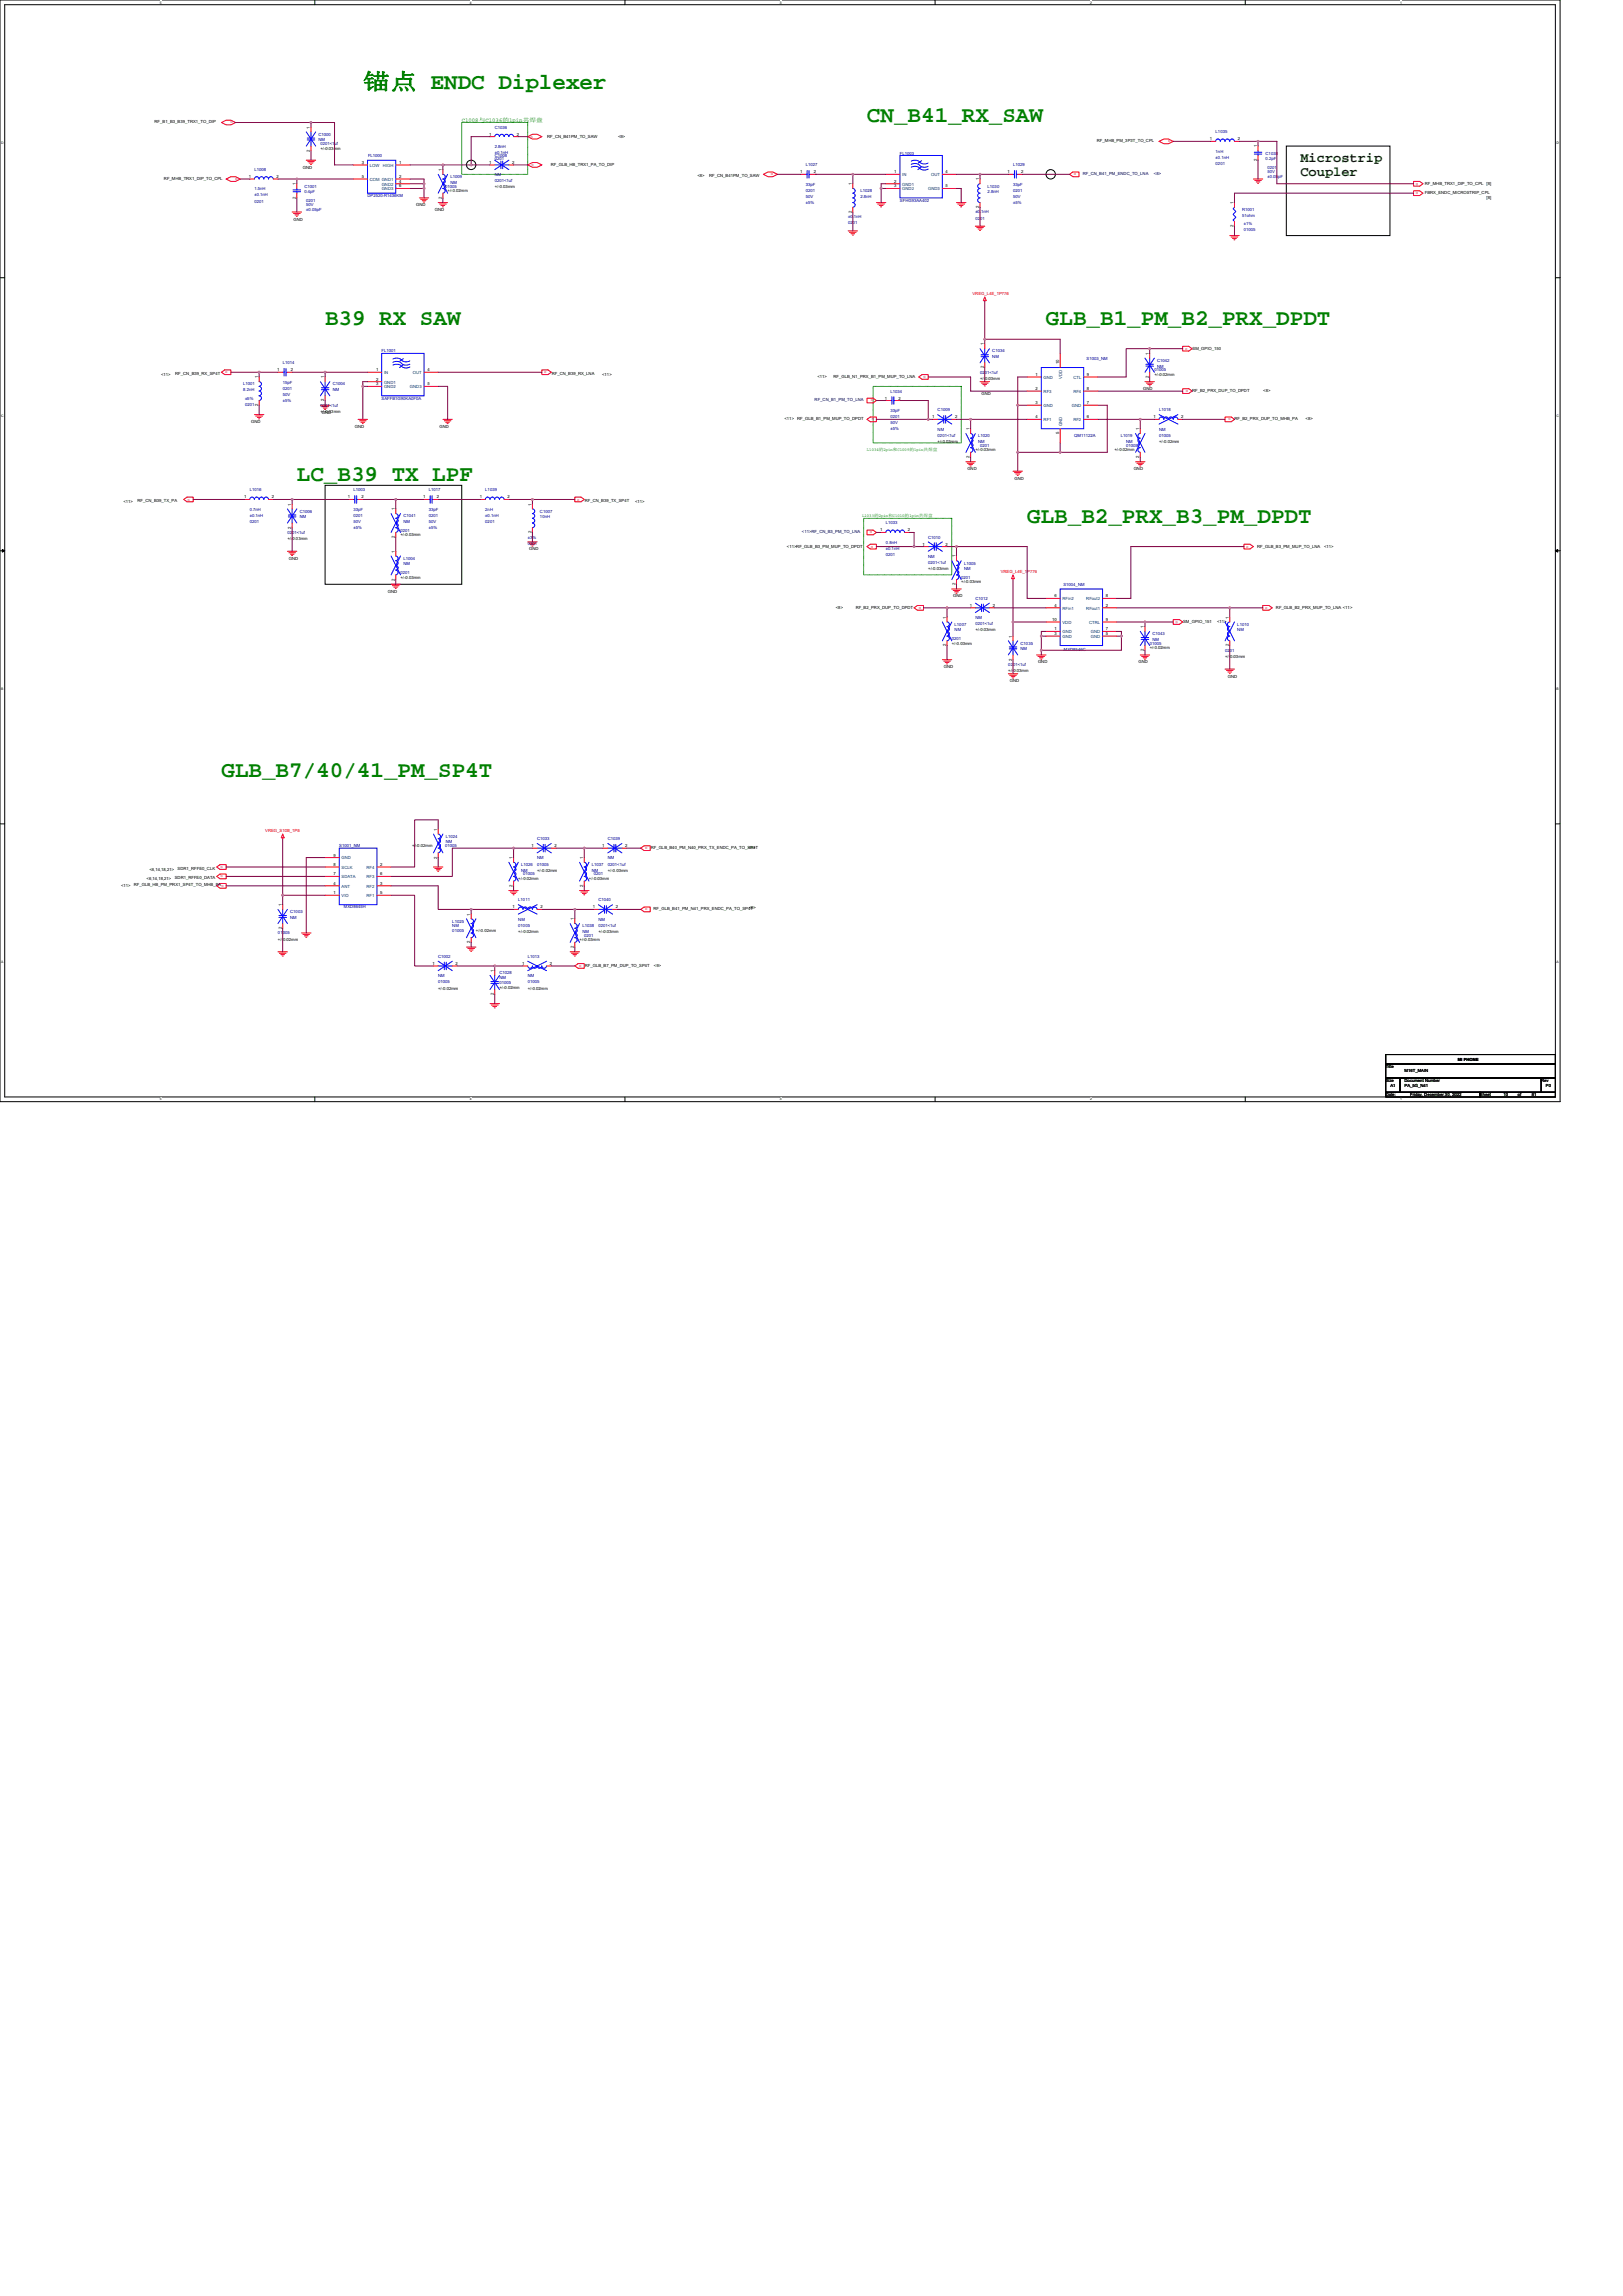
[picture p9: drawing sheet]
<svg xmlns="http://www.w3.org/2000/svg" width="210mm" height="297mm" viewBox="0 0 210 297" stroke-linecap="round" stroke-linejoin="round" font-family="sans-serif">
<defs><g id="words">
<g font-size="2.9" fill="#008000">
<text x="46.9" y="11.6">锚点 ENDC Diplexer</text>
<text x="112.2" y="15.8">CN_B41_RX_SAW</text>
<text x="42.1" y="42.1">B39 RX SAW</text>
<text x="135.3" y="42.1">GLB_B1_PM_B2_PRX_DPDT</text>
<text x="38.4" y="62.2">LC_B39 TX LPF</text>
<text x="132.9" y="67.7">GLB_B2_PRX_B3_PM_DPDT</text>
<text x="28.7" y="100.6">GLB_B7/40/41_PM_SP4T</text>
</g>
<g font-size="1.8" fill="#004000">
<text x="168.2" y="21">Microstrip</text>
<text x="168.2" y="22.7">Coupler</text>
</g>
<text font-size=".7" fill="#008000" x="59.7" y="15.8">C1008与C1036的1pin共焊盘</text>
<g font-size=".5">
<text x="20" y="16">RF_B1_B3_B39_TRX1_TO_DIP</text>
<text x="40.1" y="16.6" transform="rotate(-90 40.1 16.6)">1</text>
<text x="63.3" y="17.6">1</text>
<text x="66.9" y="17.6">2</text>
<text x="70.8" y="17.9">RF_CN_B41PM_TO_SAW</text>
<text x="80" y="17.9">&lt;9&gt;</text>
<text x="21.2" y="23.3">RF_MHB_TRX1_DIP_TO_CPL</text>
<text x="32.2" y="23">1</text>
<text x="35.8" y="23">2</text>
<text x="38.3" y="24" transform="rotate(-90 38.3 24)">1</text>
<text x="39.2" y="21.8">GND</text>
<text x="40.1" y="19.6" transform="rotate(-90 40.1 19.6)">2</text>
<text x="41.5" y="19.4">+/-0.03mm</text>
<text x="46.8" y="23">5</text>
<text x="46.8" y="21.2">3</text>
<text x="51.6" y="21.2">1</text>
<text x="51.6" y="23">2</text>
<text x="51.6" y="23.6">4</text>
<text x="57.2" y="22.1" transform="rotate(-90 57.2 22.1)">1</text>
<text x="63.3" y="21.2">1</text>
<text x="66.3" y="21.2">2</text>
<text x="71.3" y="21.5">RF_GLB_HB_TRX1_PA_TO_DIP</text>
<text x="90.2" y="22.9">&lt;8&gt;</text>
<text x="91.7" y="22.9">RF_CN_B41PM_TO_SAW</text>
<text x="103.5" y="22.4">1</text>
<text x="105.3" y="22.4">2</text>
<text x="110.2" y="24" transform="rotate(-90 110.2 24)">1</text>
<text x="115.7" y="22.4">1</text>
<text x="115.7" y="23.6">2</text>
<text x="122.3" y="22.4">4</text>
<text x="126.7" y="23.3" transform="rotate(-90 126.7 23.3)">1</text>
<text x="130.3" y="22.4">1</text>
<text x="132.1" y="22.4">2</text>
<text x="141.9" y="18.4">RF_MHB_PM_3P3T_TO_CPL</text>
<text x="156.5" y="18.2">1</text>
<text x="160.1" y="18.2">2</text>
<text x="162.6" y="20.8" transform="rotate(-90 162.6 20.8)">2</text>
<text x="162.6" y="19.1" transform="rotate(-90 162.6 19.1)">1</text>
<text x="184.3" y="23.9">RF_MHB_TRX1_DIP_TO_CPL</text>
<text x="192.3" y="23.9">[8]</text>
<text x="38" y="28.5">GND</text>
<text x="38.3" y="25.7" transform="rotate(-90 38.3 25.7)">2</text>
<text x="51.6" y="24.3">6</text>
<text x="53.8" y="26.7">GND</text>
<text x="56.3" y="27.3">GND</text>
<text x="57.2" y="25.7" transform="rotate(-90 57.2 25.7)">2</text>
<text x="57.9" y="24.9">+/-0.02mm</text>
<text x="64" y="24.4">+/-0.03mm</text>
<text x="110.2" y="27.6" transform="rotate(-90 110.2 27.6)">2</text>
<text x="115.7" y="24.3">3</text>
<text x="122.3" y="24.3">5</text>
<text x="126.7" y="26.9" transform="rotate(-90 126.7 26.9)">2</text>
<text x="159.6" y="29.4" transform="rotate(-90 159.6 29.4)">2</text>
<text x="159.6" y="26.4" transform="rotate(-90 159.6 26.4)">1</text>
<text x="184.3" y="25.1">FBRX_ENDC_MICROSTRIP_CPL</text>
<text x="192.3" y="25.7">[8]</text>
<text x="127.3" y="47.7" transform="rotate(-90 127.3 47.7)">2</text>
<text x="127.3" y="44.7" transform="rotate(-90 127.3 44.7)">1</text>
<text x="137" y="47.1" transform="rotate(-90 137 47.1)">10</text>
<text x="148.6" y="45.9" transform="rotate(-90 148.6 45.9)">1</text>
<text x="154.3" y="45.3">SM_GPIO_150</text>
<text x="20.8" y="48.6">&lt;11&gt;</text>
<text x="22.7" y="48.5">RF_CN_B39_RX_SP4T</text>
<text x="33.4" y="52.5" transform="rotate(-90 33.4 52.5)">2</text>
<text x="33.4" y="49" transform="rotate(-90 33.4 49)">1</text>
<text x="35.8" y="48">1</text>
<text x="37.6" y="48">2</text>
<text x="41.5" y="53.4">+/-0.03mm</text>
<text x="41.6" y="53.5">GND</text>
<text x="41.9" y="51.9" transform="rotate(-90 41.9 51.9)">2</text>
<text x="41.9" y="49" transform="rotate(-90 41.9 49)">1</text>
<text x="48.6" y="48">1</text>
<text x="48.6" y="49.9">3</text>
<text x="48.6" y="49.3">2</text>
<text x="55.3" y="48">4</text>
<text x="55.3" y="49.9">5</text>
<text x="71.4" y="48.5">RF_CN_B39_RX_LNA</text>
<text x="77.9" y="48.6">&lt;11&gt;</text>
<text x="105.8" y="48.9">&lt;11&gt;</text>
<text x="107.8" y="48.9">RF_GLB_N1_PRX_B1_PM_MUP_TO_LNA</text>
<text x="114.5" y="51.7">1</text>
<text x="116.2" y="51.7">2</text>
<text x="126.8" y="49.1">+/-0.03mm</text>
<text x="127" y="51.1">GND</text>
<text x="134" y="48.6">1</text>
<text x="134" y="50.5">2</text>
<text x="134" y="52.3">3</text>
<text x="140.6" y="52.3">7</text>
<text x="140.6" y="50.5">8</text>
<text x="140.6" y="48.6">9</text>
<text x="147.9" y="50.5">GND</text>
<text x="148.6" y="48.9" transform="rotate(-90 148.6 48.9)">2</text>
<text x="149.4" y="48.6">+/-0.02mm</text>
<text x="154.2" y="50.7">RF_B2_PRX_DUP_TO_DPDT</text>
<text x="163.4" y="50.7">&lt;8&gt;</text>
<text x="32.5" y="54.7">GND</text>
<text x="45.9" y="55.4">GND</text>
<text x="56.9" y="55.4">GND</text>
<text x="101.5" y="54.4">&lt;11&gt;</text>
<text x="103.1" y="54.4">RF_GLB_B1_PM_MUP_TO_DPDT</text>
<text x="120.6" y="54.1">1</text>
<text x="121.3" y="57.3">+/-0.03mm</text>
<text x="123.6" y="54.1">2</text>
<text x="125.5" y="59.3" transform="rotate(-90 125.5 59.3)">2</text>
<text x="125.5" y="55.7" transform="rotate(-90 125.5 55.7)">1</text>
<text x="126.2" y="58.4">+/-0.03mm</text>
<text x="134" y="54.1">4</text>
<text x="137" y="56.2" transform="rotate(-90 137 56.2)">5</text>
<text x="140.6" y="54.1">6</text>
<text x="144.2" y="58.4">+/-0.02mm</text>
<text x="147.4" y="59.3" transform="rotate(-90 147.4 59.3)">2</text>
<text x="147.4" y="55.7" transform="rotate(-90 147.4 55.7)">1</text>
<text x="149.2" y="54.1">1</text>
<text x="150" y="57.3">+/-0.02mm</text>
<text x="152.8" y="54.1">2</text>
<text x="159.7" y="54.4">RF_B2_PRX_DUP_TO_MHB_PA</text>
<text x="168.9" y="54.4">&lt;8&gt;</text>
<text x="16" y="65.1">&lt;11&gt;</text>
<text x="17.8" y="65">RF_CN_B39_TX_PA</text>
<text x="31.6" y="64.5">1</text>
<text x="35.2" y="64.5">2</text>
<text x="37.7" y="65.4" transform="rotate(-90 37.7 65.4)">1</text>
<text x="45" y="64.5">1</text>
<text x="46.8" y="64.5">2</text>
<text x="54.7" y="64.5">1</text>
<text x="56.5" y="64.5">2</text>
<text x="62.1" y="64.5">1</text>
<text x="65.7" y="64.5">2</text>
<text x="68.8" y="65.4" transform="rotate(-90 68.8 65.4)">1</text>
<text x="75.7" y="65">RF_CN_B39_TX_SP4T</text>
<text x="82.2" y="65.1">&lt;11&gt;</text>
<text x="125.2" y="60.8">GND</text>
<text x="131.2" y="62.1">GND</text>
<text x="146.7" y="60.8">GND</text>
<text x="37.2" y="69.9">+/-0.03mm</text>
<text x="37.7" y="68.4" transform="rotate(-90 37.7 68.4)">2</text>
<text x="51.1" y="71.5" transform="rotate(-90 51.1 71.5)">1</text>
<text x="51.1" y="69.6" transform="rotate(-90 51.1 69.6)">2</text>
<text x="51.1" y="66" transform="rotate(-90 51.1 66)">1</text>
<text x="51.8" y="69.4">+/-0.03mm</text>
<text x="68.5" y="71.2">GND</text>
<text x="68.8" y="69" transform="rotate(-90 68.8 69)">2</text>
<text x="101.8" y="70.9">&lt;11&gt;RF_GLB_B3_PM_MUP_TO_DPDT</text>
<text x="113.9" y="68.8">1</text>
<text x="117.5" y="68.8">2</text>
<text x="119.4" y="70.6">1</text>
<text x="122.3" y="70.6">2</text>
<text x="162.6" y="70.9">RF_GLB_B3_PM_MUP_TO_LNA</text>
<text x="171.3" y="70.9">&lt;11&gt;</text>
<text x="37.4" y="72.4">GND</text>
<text x="50.2" y="76.7">GND</text>
<text x="51.1" y="75.1" transform="rotate(-90 51.1 75.1)">2</text>
<text x="51.8" y="74.9">+/-0.03mm</text>
<text x="120.1" y="73.8">+/-0.03mm</text>
<text x="123.3" y="77.3">GND</text>
<text x="123.6" y="75.7" transform="rotate(-90 123.6 75.7)">2</text>
<text x="123.6" y="72.1" transform="rotate(-90 123.6 72.1)">1</text>
<text x="124.4" y="75.5">+/-0.03mm</text>
<text x="136.4" y="77.3">6</text>
<text x="143.1" y="77.3">8</text>
<text x="108.1" y="78.8">&lt;8&gt;</text>
<text x="110.7" y="78.8">RF_B2_PRX_DUP_TO_DPDT</text>
<text x="122.4" y="83.6" transform="rotate(-90 122.4 83.6)">2</text>
<text x="122.4" y="80" transform="rotate(-90 122.4 80)">1</text>
<text x="123.1" y="83.4">+/-0.03mm</text>
<text x="125.5" y="78.5">1</text>
<text x="126.2" y="81.7">+/-0.03mm</text>
<text x="128.4" y="78.5">2</text>
<text x="130.9" y="82.5" transform="rotate(-90 130.9 82.5)">1</text>
<text x="136.1" y="80.3">10</text>
<text x="136.4" y="81.6">1</text>
<text x="136.4" y="82.2">3</text>
<text x="136.4" y="78.5">4</text>
<text x="143.1" y="78.5">2</text>
<text x="143.1" y="82.2">5</text>
<text x="143.1" y="81.6">7</text>
<text x="143.1" y="80.3">9</text>
<text x="148" y="81.3" transform="rotate(-90 148 81.3)">1</text>
<text x="153.1" y="80.7">SM_GPIO_151</text>
<text x="157.5" y="80.7">&lt;11&gt;</text>
<text x="159" y="83.6" transform="rotate(-90 159 83.6)">2</text>
<text x="159" y="80" transform="rotate(-90 159 80)">1</text>
<text x="165.1" y="78.8">RF_GLB_B2_PRX_MUP_TO_LNA &lt;11&gt;</text>
<text x="122.1" y="86.4">GND</text>
<text x="130.5" y="86.9">+/-0.03mm</text>
<text x="130.6" y="88.3">GND</text>
<text x="130.9" y="85.5" transform="rotate(-90 130.9 85.5)">2</text>
<text x="134.3" y="85.8">GND</text>
<text x="147.3" y="85.8">GND</text>
<text x="148" y="84.2" transform="rotate(-90 148 84.2)">2</text>
<text x="148.7" y="84">+/-0.02mm</text>
<text x="158.5" y="85.1">+/-0.03mm</text>
<text x="158.9" y="87.7">GND</text>
<text x="56.6" y="107.5" transform="rotate(-90 56.6 107.5)">1</text>
<text x="19" y="113.9">&lt;6,14,18,21&gt;</text>
<text x="19.3" y="112.7">&lt;6,14,18,21&gt;</text>
<text x="22.6" y="113.8">SDR1_RFFE0_DATA</text>
<text x="23" y="112.5">SDR1_RFFE0_CLK</text>
<text x="43.2" y="113.3">7</text>
<text x="43.2" y="112">8</text>
<text x="43.2" y="110.8">9</text>
<text x="49.2" y="112">2</text>
<text x="49.2" y="113.3">6</text>
<text x="53.3" y="109.6">+/-0.02mm</text>
<text x="56.6" y="111.1" transform="rotate(-90 56.6 111.1)">2</text>
<text x="66.3" y="111.1" transform="rotate(-90 66.3 111.1)">1</text>
<text x="67.1" y="113.9">+/-0.02mm</text>
<text x="68.8" y="109.6">1</text>
<text x="69.5" y="112.8">+/-0.02mm</text>
<text x="71.7" y="109.6">2</text>
<text x="75.5" y="111.1" transform="rotate(-90 75.5 111.1)">1</text>
<text x="76.2" y="113.9">+/-0.03mm</text>
<text x="77.9" y="109.6">1</text>
<text x="78.6" y="112.8">+/-0.03mm</text>
<text x="80.9" y="109.6">2</text>
<text x="84.2" y="109.8">RF_GLB_B40_PM_N40_PRX_TX_ENDC_PA_TO_SP4T</text>
<text x="96.8" y="109.8">&lt;9&gt;</text>
<text x="15.7" y="114.8">&lt;11&gt;</text>
<text x="17.3" y="114.7">RF_GLB_HB_PM_PRX1_SP4T_TO_MHB_PA</text>
<text x="36.4" y="117.2" transform="rotate(-90 36.4 117.2)">1</text>
<text x="43.2" y="115.7">1</text>
<text x="43.2" y="114.5">4</text>
<text x="49.2" y="114.5">3</text>
<text x="49.2" y="115.7">5</text>
<text x="60.8" y="118.4" transform="rotate(-90 60.8 118.4)">1</text>
<text x="66.3" y="114.7" transform="rotate(-90 66.3 114.7)">2</text>
<text x="66.3" y="117.5">1</text>
<text x="69.9" y="117.5">2</text>
<text x="74.2" y="119.1" transform="rotate(-90 74.2 119.1)">1</text>
<text x="75.5" y="114.7" transform="rotate(-90 75.5 114.7)">2</text>
<text x="76.7" y="117.5">1</text>
<text x="79.7" y="117.5">2</text>
<text x="84.6" y="117.7">RF_GLB_B41_PM_N41_PRX_ENDC_PA_TO_SP4T</text>
<text x="96.9" y="117.6">&lt;9&gt;</text>
<text x="36" y="121.7">+/-0.02mm</text>
<text x="36.4" y="120.2" transform="rotate(-90 36.4 120.2)">2</text>
<text x="56" y="124.8">1</text>
<text x="58.9" y="124.8">2</text>
<text x="60.8" y="122" transform="rotate(-90 60.8 122)">2</text>
<text x="61.6" y="120.6">+/-0.02mm</text>
<text x="63.9" y="125.8" transform="rotate(-90 63.9 125.8)">1</text>
<text x="67.1" y="120.7">+/-0.02mm</text>
<text x="67.5" y="124.8">1</text>
<text x="71.1" y="124.8">2</text>
<text x="74.2" y="122.6" transform="rotate(-90 74.2 122.6)">2</text>
<text x="75" y="121.8">+/-0.03mm</text>
<text x="75.7" y="125.1">RF_GLB_B7_PM_DUP_TO_SP4T</text>
<text x="77.4" y="120.7">+/-0.03mm</text>
<text x="84.6" y="125.1">&lt;9&gt;</text>
<text x="56.7" y="128">+/-0.02mm</text>
<text x="63.9" y="128.7" transform="rotate(-90 63.9 128.7)">2</text>
<text x="64.6" y="127.9">+/-0.02mm</text>
<text x="68.3" y="128">+/-0.02mm</text>
<text x="188.6" y="137.2">MI PHONE</text>
<text x="179.3" y="138.1">Title</text>
<text x="179.3" y="140">Size</text>
<text x="179.3" y="141.8">Date:</text>
<text x="179.9" y="140.6">A1</text>
<text x="181.7" y="140">Document Number</text>
<text x="181.7" y="140.6">PA_5G_N41</text>
<text x="181.7" y="138.7">M16T_MAIN</text>
<text x="182.5" y="141.8">Friday, December 30, 2022</text>
<text x="191.5" y="141.8">Sheet</text>
<text x="194.5" y="141.8">10</text>
<text x="196.4" y="141.8">of</text>
<text x="198.2" y="141.8">81</text>
<text x="199.4" y="140">Rev</text>
<text x="200" y="140.6">P0</text>
</g>
<g font-size=".5" fill="#f00">
<text x="30.1" y="15.7" transform="rotate(-180 30.1 15.7)">o</text>
<text x="68.6" y="17.8">o</text>
<text x="30.7" y="23" transform="rotate(-180 30.7 23)">o</text>
<text x="69.1" y="21.2" transform="rotate(-180 69.1 21.2)">o</text>
<text x="99.7" y="22.7">o</text>
<text x="139.2" y="22.4" transform="rotate(-180 139.2 22.4)">o</text>
<text x="151.4" y="18.1" transform="rotate(-180 151.4 18.1)">o</text>
<text x="183.2" y="23.9">o</text>
<text x="183.2" y="25.1">o</text>
<text x="125.8" y="38.2">VREG_L4E_1P776</text>
<text x="153.3" y="45.2">o</text>
<text x="29.1" y="48.3">o</text>
<text x="70.4" y="48.3">o</text>
<text x="113" y="51.7" transform="rotate(-180 113 51.7)">o</text>
<text x="119.8" y="48.6" transform="rotate(-180 119.8 48.6)">o</text>
<text x="153.7" y="50.4" transform="rotate(-180 153.7 50.4)">o</text>
<text x="113.1" y="54.1" transform="rotate(-180 113.1 54.1)">o</text>
<text x="159.2" y="54.1" transform="rotate(-180 159.2 54.1)">o</text>
<text x="24.3" y="64.8">o</text>
<text x="74.7" y="64.8">o</text>
<text x="112.5" y="69">o</text>
<text x="112.7" y="70.8">o</text>
<text x="161.2" y="70.8">o</text>
<text x="129.5" y="74.1">VREG_L4E_1P776</text>
<text x="119.2" y="78.5" transform="rotate(-180 119.2 78.5)">o</text>
<text x="152.1" y="80.6">o</text>
<text x="163.7" y="78.8">o</text>
<text x="34.3" y="107.7">VREG_S10B_1P8</text>
<text x="28.5" y="112.3">o</text>
<text x="28.5" y="113.5">o</text>
<text x="83.8" y="109.6" transform="rotate(-180 83.8 109.6)">o</text>
<text x="29" y="114.5" transform="rotate(-180 29 114.5)">o</text>
<text x="83.8" y="117.5" transform="rotate(-180 83.8 117.5)">o</text>
<text x="75.2" y="124.8" transform="rotate(-180 75.2 124.8)">o</text>
</g>
<g font-size=".5" fill="#000080">
<text x="41.2" y="17.6">C1000</text>
<text x="64" y="16.6">C1036</text>
<text x="157.3" y="17.3">L1035</text>
<text x="32.9" y="22.1">L1008</text>
<text x="41.2" y="18.3">NM</text>
<text x="41.5" y="18.8">0201&lt;1uf</text>
<text x="47.6" y="20.4">FL1000</text>
<text x="58.3" y="23">L1009</text>
<text x="58.3" y="23.8">NM</text>
<text x="64" y="20.3">C1008</text>
<text x="64" y="22.8">NM</text>
<text x="64" y="23.6">0201&lt;1uf</text>
<text x="64" y="19.1">2.8nH</text>
<text x="64" y="19.9">±0.1nH</text>
<text x="64" y="20.7">0201</text>
<text x="104.2" y="21.5">L1027</text>
<text x="116.4" y="20">FL1003</text>
<text x="131.1" y="21.5">L1029</text>
<text x="157.3" y="19.8">1nH</text>
<text x="157.3" y="20.5">±0.1nH</text>
<text x="157.3" y="21.3">0201</text>
<text x="163.7" y="20">C1038</text>
<text x="163.7" y="20.7">0.2pF</text>
<text x="164" y="21.8">0201</text>
<text x="164" y="22.4">50V</text>
<text x="164" y="23">±0.05pF</text>
<text x="32.9" y="24.6">1.5nH</text>
<text x="32.9" y="25.4">±0.1nH</text>
<text x="32.9" y="26.2">0201</text>
<text x="39.4" y="24.3">C1001</text>
<text x="39.4" y="25">0.4pF</text>
<text x="39.6" y="26.1">0201</text>
<text x="39.6" y="26.7">50V</text>
<text x="39.6" y="27.3">±0.05pF</text>
<text x="47.5" y="25.5">DP2520-R1436KM</text>
<text x="57.6" y="24.3">01005</text>
<text x="104.2" y="24">33pF</text>
<text x="104.2" y="24.8">0201</text>
<text x="104.2" y="25.6">50V</text>
<text x="104.2" y="26.4">±5%</text>
<text x="109.7" y="28.2">±0.1nH</text>
<text x="109.7" y="29">0201</text>
<text x="111.3" y="24.9">L1028</text>
<text x="111.3" y="25.6">2.8nH</text>
<text x="116.4" y="26.1">SFHG93AA402</text>
<text x="126.2" y="27.6">±0.1nH</text>
<text x="126.2" y="28.4">0201</text>
<text x="127.8" y="24.3">L1030</text>
<text x="127.8" y="25">2.8nH</text>
<text x="131.1" y="24">33pF</text>
<text x="131.1" y="24.8">0201</text>
<text x="131.1" y="25.6">50V</text>
<text x="131.1" y="26.4">±5%</text>
<text x="160.7" y="27.3">R1001</text>
<text x="160.7" y="28">51ohm</text>
<text x="160.9" y="29.1">±1%</text>
<text x="160.9" y="29.9">01005</text>
<text x="36.6" y="47.1">L1014</text>
<text x="49.4" y="45.6">FL1001</text>
<text x="128.4" y="45.6">C1034</text>
<text x="128.4" y="46.3">NM</text>
<text x="140.6" y="46.6">S1003_NM</text>
<text x="149.7" y="46.8">C1042</text>
<text x="149.7" y="47.5">NM</text>
<text x="31.5" y="49.9">L1001</text>
<text x="31.5" y="50.6">8.2nH</text>
<text x="31.7" y="51.7">±5%</text>
<text x="31.7" y="52.5">0201</text>
<text x="36.6" y="49.6">15pF</text>
<text x="36.6" y="50.4">0201</text>
<text x="36.6" y="51.2">50V</text>
<text x="36.6" y="52">±5%</text>
<text x="41.5" y="52.6">0201&lt;1uf</text>
<text x="43" y="49.9">C1004</text>
<text x="43" y="50.6">NM</text>
<text x="49.4" y="51.7">SAFFB1G90KA0F0A</text>
<text x="115.2" y="50.8">L1034</text>
<text x="115.2" y="53.3">33pF</text>
<text x="121.3" y="53.2">C1009</text>
<text x="126.8" y="48.3">0201&lt;1uf</text>
<text x="149.4" y="48">01005</text>
<text x="150" y="53.2">L1018</text>
<text x="115.2" y="54.1">0201</text>
<text x="115.2" y="54.9">50V</text>
<text x="115.2" y="55.7">±5%</text>
<text x="121.3" y="55.7">NM</text>
<text x="121.3" y="56.5">0201&lt;1uf</text>
<text x="126.6" y="56.6">L1020</text>
<text x="126.6" y="57.3">NM</text>
<text x="126.8" y="57.8">0201</text>
<text x="139" y="56.6">QM11122A</text>
<text x="145" y="56.6">L1019</text>
<text x="145.7" y="57.3">NM</text>
<text x="145.7" y="57.8">01005</text>
<text x="150" y="55.7">NM</text>
<text x="150" y="56.5">01005</text>
<text x="32.3" y="63.6">L1016</text>
<text x="45.7" y="63.6">L1003</text>
<text x="55.5" y="63.6">L1017</text>
<text x="62.8" y="63.6">L1039</text>
<text x="32.3" y="66.1">0.7nH</text>
<text x="32.3" y="66.9">±0.1nH</text>
<text x="32.3" y="67.7">0201</text>
<text x="37.2" y="69.1">0201&lt;1uf</text>
<text x="38.8" y="66.3">C1006</text>
<text x="38.8" y="67.1">NM</text>
<text x="45.7" y="66.1">33pF</text>
<text x="45.7" y="66.9">0201</text>
<text x="45.7" y="67.7">50V</text>
<text x="45.7" y="68.5">±5%</text>
<text x="51.8" y="68.8">0201</text>
<text x="52.2" y="66.9">C1041</text>
<text x="52.2" y="67.7">NM</text>
<text x="55.5" y="66.1">33pF</text>
<text x="55.5" y="66.9">0201</text>
<text x="55.5" y="67.7">50V</text>
<text x="55.5" y="68.5">±5%</text>
<text x="62.8" y="66.1">2nH</text>
<text x="62.8" y="66.9">±0.1nH</text>
<text x="62.8" y="67.7">0201</text>
<text x="68.3" y="69.7">±3%</text>
<text x="68.3" y="70.5">0201</text>
<text x="69.9" y="66.3">C1007</text>
<text x="69.9" y="67.1">10nH</text>
<text x="114.6" y="67.8">L1033</text>
<text x="114.6" y="70.4">0.8nH</text>
<text x="114.6" y="71.1">±0.1nH</text>
<text x="114.6" y="71.9">0201</text>
<text x="120.1" y="69.7">C1010</text>
<text x="51.8" y="74.3">0201</text>
<text x="52.2" y="72.4">L1004</text>
<text x="52.2" y="73.2">NM</text>
<text x="120.1" y="72.2">NM</text>
<text x="120.1" y="73">0201&lt;1uf</text>
<text x="124.4" y="74.9">0201</text>
<text x="124.7" y="73">L1005</text>
<text x="124.7" y="73.8">NM</text>
<text x="126.2" y="77.6">C1012</text>
<text x="137.6" y="75.8">S1004_NM</text>
<text x="123.1" y="82.8">0201</text>
<text x="123.5" y="81">L1007</text>
<text x="123.5" y="81.7">NM</text>
<text x="126.2" y="80.1">NM</text>
<text x="126.2" y="80.9">0201&lt;1uf</text>
<text x="132" y="83.4">C1035</text>
<text x="148.7" y="83.4">01005</text>
<text x="149.1" y="82.2">C1043</text>
<text x="149.1" y="82.9">NM</text>
<text x="160.1" y="81">L1010</text>
<text x="160.1" y="81.7">NM</text>
<text x="130.5" y="86.1">0201&lt;1uf</text>
<text x="132" y="84.1">NM</text>
<text x="137.6" y="84.2">MXD8546C</text>
<text x="158.5" y="84.3">0201</text>
<text x="43.9" y="109.6">S1001_NM</text>
<text x="57.6" y="109.6">01005</text>
<text x="57.7" y="108.4">L1024</text>
<text x="57.7" y="109.1">NM</text>
<text x="67.4" y="112">L1026</text>
<text x="67.4" y="112.8">NM</text>
<text x="67.7" y="113.3">01005</text>
<text x="69.5" y="108.7">C1033</text>
<text x="69.5" y="111.2">NM</text>
<text x="69.5" y="112">01005</text>
<text x="76.6" y="112">L1037</text>
<text x="76.6" y="112.8">NM</text>
<text x="76.8" y="113.3">0201</text>
<text x="78.6" y="108.7">C1039</text>
<text x="78.6" y="111.2">NM</text>
<text x="78.6" y="112">0201&lt;1uf</text>
<text x="37.6" y="118.1">C1003</text>
<text x="37.6" y="118.9">NM</text>
<text x="44.5" y="117.5">MXD8645H</text>
<text x="58.5" y="119.4">L1025</text>
<text x="58.5" y="120">NM</text>
<text x="67.1" y="116.6">L1011</text>
<text x="67.1" y="119.1">NM</text>
<text x="67.1" y="119.9">01005</text>
<text x="75.3" y="120">L1038</text>
<text x="77.4" y="116.6">C1040</text>
<text x="77.4" y="119.1">NM</text>
<text x="77.4" y="119.9">0201&lt;1uf</text>
<text x="36" y="120.9">01005</text>
<text x="56.7" y="123.9">C1002</text>
<text x="58.5" y="120.6">01005</text>
<text x="68.3" y="123.9">L1013</text>
<text x="75.3" y="120.7">NM</text>
<text x="75.6" y="121.2">0201</text>
<text x="56.7" y="126.4">NM</text>
<text x="56.7" y="127.2">01005</text>
<text x="64.6" y="126.1">C1028</text>
<text x="64.6" y="126.7">NM</text>
<text x="64.6" y="127.3">01005</text>
<text x="68.3" y="126.4">NM</text>
<text x="68.3" y="127.2">01005</text>
</g>
<g font-size=".5" fill="#004080">
<text x="47.9" y="23.4">COM GND1</text>
<text x="47.9" y="21.6">LOW</text>
<text x="49.5" y="21.6">HIGH</text>
<text x="116.7" y="22.8">IN</text>
<text x="120.5" y="22.8">OUT</text>
<text x="49.4" y="24">GND2</text>
<text x="49.4" y="24.6">GND3</text>
<text x="116.7" y="24.6">GND2</text>
<text x="116.7" y="24">GND1</text>
<text x="120.1" y="24.6">GND3</text>
<text x="49.7" y="48.4">IN</text>
<text x="49.7" y="50.2">GND2</text>
<text x="49.7" y="49.6">GND1</text>
<text x="53" y="50.2">GND3</text>
<text x="53.4" y="48.4">OUT</text>
<text x="135" y="49">GND</text>
<text x="135" y="50.8">RF3</text>
<text x="135" y="52.7">GND</text>
<text x="137.4" y="49" transform="rotate(-90 137.4 49)">VDD</text>
<text x="138.7" y="52.7">GND</text>
<text x="138.9" y="50.8">RF4</text>
<text x="138.9" y="49">CTL</text>
<text x="135" y="54.5">RF1</text>
<text x="137.4" y="55.2" transform="rotate(-90 137.4 55.2)">GND</text>
<text x="138.9" y="54.5">RF2</text>
<text x="137.5" y="77.7">RFin2</text>
<text x="140.5" y="77.7">RFout2</text>
<text x="137.5" y="81.9">GND</text>
<text x="137.5" y="82.5">GND</text>
<text x="137.5" y="78.9">RFin1</text>
<text x="137.5" y="80.7">VDD</text>
<text x="140.5" y="78.9">RFout1</text>
<text x="140.9" y="80.7">CTRL</text>
<text x="141.1" y="82.5">GND</text>
<text x="141.1" y="81.9">GND</text>
<text x="44.2" y="113.6">SDATA</text>
<text x="44.2" y="112.4">SCLK</text>
<text x="44.2" y="111.2">GND</text>
<text x="47.4" y="112.4">RF4</text>
<text x="47.4" y="113.6">RF3</text>
<text x="44.2" y="116.1">VIO</text>
<text x="44.2" y="114.9">ANT</text>
<text x="47.4" y="114.9">RF2</text>
<text x="47.4" y="116.1">RF1</text>
</g>
<g font-size=".5" fill="#000040">
<text x="140.1" y="22.7">RF_CN_B41_PM_ENDC_TO_LNA</text>
<text x="149.3" y="22.7">&lt;8&gt;</text>
<text x="105.4" y="51.9">RF_CN_B1_PM_TO_LNA</text>
<text x="103.8" y="69">&lt;11&gt;RF_CN_B3_PM_TO_LNA</text>
</g>
<g font-size=".5" fill="#008000">
<text x="112.2" y="58.4">L1034的2pin和C1009的1pin共焊盘</text>
<text x="111.6" y="66.9">L1033的2pin和C1010的1pin共焊盘</text>
</g>
<g font-size=".4">
<text x="20.7" y=".5">5</text>
<text x="60.8" y=".5">4</text>
<text x="100.9" y=".5">3</text>
<text x="141" y=".5">2</text>
<text x="181.2" y=".5">1</text>
<text x=".2" y="18.7">D</text>
<text x="201.4" y="18.7">D</text>
<text x=".2" y="54">C</text>
<text x="201.4" y="54">C</text>
<text x=".2" y="89.3">B</text>
<text x="201.4" y="89.3">B</text>
<text x=".2" y="124.6">A</text>
<text x="201.4" y="124.6">A</text>
<text x="20.7" y="142.4">5</text>
<text x="60.8" y="142.4">4</text>
<text x="100.9" y="142.4">3</text>
<text x="141" y="142.4">2</text>
<text x="181.2" y="142.4">1</text>
</g>
</g></defs>
<path d="M0 0h201.8v142.5h-201.8zM.6 .6h200.6v141.3h-200.6z" fill="none" stroke="#000" stroke-width=".13"/>
<g fill="#fff">
<path d="M20.7 .1h.2v.5h-.2z"/>
<path d="M20.7 142h.2v.5h-.2z"/>
</g>
<path d="M40.7 0v.6M40.7 141.9v.6" fill="none" stroke="#000" stroke-width=".13"/>
<g fill="#fff">
<path d="M60.8 .1h.2v.5h-.2z"/>
<path d="M60.8 142h.2v.5h-.2z"/>
</g>
<path d="M80.9 0v.6M80.9 141.9v.6" fill="none" stroke="#000" stroke-width=".13"/>
<g fill="#fff">
<path d="M100.9 .1h.3v.5h-.3z"/>
<path d="M100.9 142h.3v.5h-.3z"/>
</g>
<path d="M121 0v.6M121 141.9v.6" fill="none" stroke="#000" stroke-width=".13"/>
<g fill="#fff">
<path d="M141 .1h.3v.5h-.3z"/>
<path d="M141 142h.3v.5h-.3z"/>
</g>
<path d="M161.1 0v.6M161.1 141.9v.6" fill="none" stroke="#000" stroke-width=".13"/>
<g fill="#fff">
<path d="M181.2 .1h.2v.5h-.2z"/>
<path d="M181.2 142h.2v.5h-.2z"/>
<path d="M.2 18.3h.3v.5h-.3z"/>
<path d="M201.4 18.3h.3v.5h-.3z"/>
<path d="M.2 53.6h.3v.5h-.3z"/>
<path d="M201.4 53.6h.3v.5h-.3z"/>
</g>
<path d="M0 35.9h.6M201.2 35.9h.6" fill="none" stroke="#000" stroke-width=".13"/>
<g fill="#fff">
<path d="M.2 88.9h.2v.5h-.2z"/>
<path d="M201.4 88.9h.3v.5h-.3z"/>
</g>
<path d="M0 71.3h.6M201.2 71.3h.6" fill="none" stroke="#000" stroke-width=".13"/>
<path d="M.3 71.1l.3 .2-.3 .1zM201.2 71.3l.3-.2v.3z" fill="#000" stroke="#000" stroke-width=".13"/>
<g fill="#fff">
<path d="M.1 124.2h.3v.5h-.3z"/>
<path d="M201.4 124.2h.3v.5h-.3z"/>
</g>
<g fill="none" stroke="#000" stroke-width=".13">
<path d="M166.4 18.9h13.4v11.6h-13.4zM42.1 62.8h17.6v12.8h-17.6zM0 106.6h.6M201.2 106.6h.6M179.3 136.4h21.9v1.2h-21.9zM179.3 137.6h21.9v1.9h-21.9zM179.3 139.5h1.8v1.8h-1.8zM181.1 139.5h18.3v1.8h-18.3zM199.4 139.5h1.8v1.8h-1.8zM179.3 141.3h12.2v.6h-12.2zM191.5 141.3h9.7v.6h-9.7z"/>
<circle cx="61" cy="21.3" r=".61"/>
<circle cx="135.9" cy="22.6" r=".61"/>
</g>
<path d="M59.7 15.8h8.6v6.8h-8.6zM113 50h11.4v7.3h-11.4zM111.7 67.1h11.4v7.3h-11.4z" fill="none" stroke="#008000" stroke-width=".13"/>
<g fill="none" stroke="#f00" stroke-width=".13">
<path d="M28.7 15.8l.6-.3h.6l.6 .3-.6 .4h-.6zM40.2 16.5v.6M40.2 18.9v.6M63.4 17.7h.6M66.4 17.7h.7M68.3 17.7l.6-.3h.6l.6 .3-.6 .3h-.6zM150 18.3l.6-.3h.6l.6 .3-.6 .3h-.6zM156.7 18.3h.6M159.7 18.3h.6M162.8 18.9v.6M29.3 23.2l.6-.3h.6l.6 .3-.6 .3h-.6zM32.3 23.2h.6"/>
<path d="M35.4 23.2h.6M37.8 27.4h1.2M38 27.6h.8M38.2 27.8h.4M38.3 28h.2M38.4 23.8v.6M38.4 25v.6M39.6 20.7h1.2M39.8 20.9h.9M40 21.1h.5M40.2 21.3h.1M45.7 23.2h1.8"/>
<path d="M45.7 21.3h1.8M51.2 23.2h1.8M51.2 23.8h1.8M51.2 21.3h1.8M51.2 24.4h1.8M54.3 25.6h1.2M54.4 25.8h.9M54.6 26h.5M54.8 26.1h.1M56.7 26.2h1.2M56.9 26.4h.8M57.1 26.6h.4"/>
<path d="M57.2 26.8h.2M57.3 21.9v.7M57.3 25v.6M63.4 21.3h.6M65.8 21.3h.6M68.3 21.3l.6-.3h.6l.6 .3-.6 .3h-.6zM98.8 22.6l.6-.3h.6l.6 .3-.6 .3h-.6zM103.6 22.6h.6M104.9 22.6h.6M105.5 22.6h.1M109.7 29.9h1.2M109.9 30.1h.9"/>
<path d="M110.1 30.2h.5M110.3 30.4h.1M110.3 23.8v.6M110.3 26.8v.6M113.4 26.2h1.2M113.6 26.4h.8M113.8 26.6h.4M113.9 26.8h.2M114.6 22.6h1.8M114.6 24.4h1.8M114.6 23.8h1.8M121.9 22.6h1.8"/>
<path d="M121.9 24.4h1.8M123.7 26.2h1.3M123.9 26.4h.9M124.1 26.6h.5M124.3 26.8h.1M126.2 29.3h1.2M126.4 29.4h.8M126.6 29.6h.4M126.7 29.8h.2M126.8 23.2v.6M126.8 26.2v.6M127.4 38.9v.1"/>
<path d="M127.4 38.4l.2 .5h-.4zM130.5 22.6h.6M131.7 22.6h.6M138.4 22.6l.4-.3h.8v.6h-.8zM159.1 30.5h1.2M159.3 30.7h.8M159.5 30.8h.5M159.7 31h.1M159.7 26.2v.6M159.7 28.7v.6M162.2 23.2h1.2M162.3 23.3h.9"/>
<path d="M162.5 23.5h.5M162.7 23.7h.1M162.8 20.1v.6M182.9 23.5h.8l.4 .3-.4 .3h-.8zM182.9 24.7h.8l.4 .3-.4 .3h-.8zM28.7 48.2l.4-.3h.8v.6h-.8zM32.9 53.6h1.2M33.1 53.8h.9M33.3 54h.5M33.5 54.2h.1M33.5 48.8v.6M33.5 51.8v.6"/>
<path d="M36 48.2h.6M37.2 48.2h.6M41.5 52.4h1.2M41.6 52.6h.9M41.8 52.8h.5M42 53h.1M42.1 48.8v.6M42.1 51.2v.6M46.3 54.3h1.2M46.5 54.4h.9M46.7 54.6h.5M46.9 54.8h.1"/>
<path d="M47.5 48.2h1.9M47.5 50h1.9M47.5 49.4h1.9M54.9 48.2h1.8M54.9 50h1.8M57.3 54.3h1.2M57.5 54.4h.8M57.7 54.6h.5M57.8 54.8h.2M70.1 47.9h.8l.4 .3-.4 .3h-.8zM112.2 54.3l.4-.4h.8v.7h-.8zM112.2 51.5h.8l.4 .3-.4 .3h-.8z"/>
<path d="M114.6 51.8h.6M115.8 51.8h.6M118.9 48.8l.4-.3h.8v.6h-.8zM120.7 54.3h.6M123.1 54.3h.6M125 59.7h1.2M125.2 59.9h.8M125.6 55.5v.6M125.6 58.5v.6M126.8 49.4h1.2M127 49.6h.8M127.2 49.7h.4"/>
<path d="M127.3 49.9h.2M127.4 44.5v.6M127.4 46.9v.6M132.9 48.8h1.8M132.9 50.6h1.8M132.9 52.4h1.8M132.9 54.3h1.8M137.2 55.5v1.8M137.2 45.7v1.8M140.2 54.3h1.8M140.2 52.4h1.8M140.2 50.6h1.8"/>
<path d="M140.2 48.8h1.8M146.9 59.7h1.2M147.1 59.9h.8M147.5 55.5v.6M147.5 58.5v.6M148.1 49.4h1.3M148.3 49.6h.9M148.5 49.7h.5M148.7 49.9h.1M148.7 45.7v.6M148.7 48.2v.6M149.4 54.3h.6"/>
<path d="M152.4 54.3h.6M153 44.8h.8l.4 .3-.4 .3h-.8zM153 50.3h.8l.4 .3-.4 .3h-.8zM158.5 53.9h.8l.4 .4-.4 .3h-.8zM23.8 64.6l.4-.3h.8v.6h-.8zM31.7 64.6h.6M34.7 64.6h.7M37.2 71.3h1.2M37.4 71.5h.8M37.6 71.7h.4M37.7 71.9h.2M37.8 65.2v.6"/>
<path d="M37.8 67.7v.6M45.1 64.6h.6M46.3 64.6h.6M50.6 75.6h1.2M50.8 75.8h.8M51 76h.4M51.1 76.1h.2M51.2 71.3v.6M51.2 74.4v.6M51.2 65.8v.6M51.2 68.9v.6M54.9 64.6h.6"/>
<path d="M56.1 64.6h.6M62.2 64.6h.6M65.2 64.6h.6M68.3 70.1h1.2M68.5 70.3h.8M68.6 70.5h.5M68.8 70.7h.1M68.9 65.2v.6M68.9 68.3v.6M74.4 64.3h.8l.4 .3-.4 .3h-.8zM112.2 70.7l.4-.3h.8v.6h-.8zM112.2 68.6h.8l.4 .3-.4 .3h-.8z"/>
<path d="M114 68.9h.6M117 68.9h.7M118.3 78.6l.4-.3h.8v.6h-.8zM119.5 70.7h.6M121.9 70.7h.6M122.5 79.9v.6M123.1 76.2h1.3M123.3 76.4h.9M123.5 76.6h.5M123.7 76.7h.1M123.7 71.9v.6M123.7 75v.6"/>
<path d="M125.3 60.1h.5M125.5 60.3h.1M125.6 78.6h.6M128 78.6h.6M131.1 61h1.2M131.1 74.9v.1M131.1 74.4l.1 .5h-.3zM131.2 61.1h.9M131.4 61.3h.5M131.6 61.5h.1M135.3 78.6h1.9M135.3 77.4h1.9"/>
<path d="M142.6 78.6h1.9M142.6 77.4h1.9M147.3 60.1h.5M147.5 60.3h.1M159.1 79.9v.6M160.9 70.4h.8l.5 .3-.5 .3h-.8zM163.4 78.3h.8l.4 .3-.4 .3h-.8zM121.9 85.3h1.2M122.1 85.5h.9M122.3 85.7h.5M122.5 85.9h.1M122.5 82.9v.6"/>
<path d="M130.5 87.2h1.2M130.6 87.4h.9M130.8 87.5h.5M131 87.7h.1M131.1 82.3v.6M131.1 84.7v.6M134.1 84.7h1.2M134.3 84.9h.8M134.5 85.1h.5M134.7 85.3h.1M135.3 81.7h1.9M135.3 82.3h1.9"/>
<path d="M135.3 80.5h1.9M142.6 82.3h1.9M142.6 81.7h1.9M142.6 80.5h1.9M147.5 84.7h1.2M147.7 84.9h.9M147.9 85.1h.5M148.1 85.3h.1M148.1 81.1v.6M148.1 83.5v.6M151.8 80.2h.8l.4 .3-.4 .3h-.8zM158.5 86.6h1.2"/>
<path d="M158.7 86.7h.8M158.9 86.9h.4M159 87.1h.2M159.1 82.9v.6M28 112.2l.5-.3h.8v.6h-.8zM28 113.4l.5-.3h.8v.6h-.8zM28 114.6l.5-.3h.8v.6h-.8zM36.6 108.4v.1M36.6 117v.7M36.6 119.5v.6M36.6 107.9l.2 .5h-.4zM42.1 115.8h1.8"/>
<path d="M42.1 114.6h1.8M42.1 113.4h1.8M42.1 112.2h1.8M42.1 110.9h1.8M48.8 112.2h1.8M48.8 114.6h1.8M48.8 115.8h1.8M48.8 113.4h1.8M56.1 112.2h1.2M56.3 112.4h.8M56.5 112.5h.4M56.6 112.7h.2"/>
<path d="M56.7 107.3v.6M56.7 110.3v.6M61 118.3v.6M65.8 115.2h1.3M66 115.4h.9M66.2 115.6h.5M66.4 115.8h.1M66.4 117.7h.7M66.4 110.9v.7M66.4 114v.6M68.9 109.7h.6M69.5 117.7h.6"/>
<path d="M71.3 109.7h.6M74.4 118.9v.6M75 115.2h1.2M75.2 115.4h.8M75.3 115.6h.5M75.5 115.8h.2M75.6 110.9v.7M75.6 114v.6M76.8 117.7h.6M78 109.7h.6M79.2 117.7h.7M80.5 109.7h.6"/>
<path d="M82.9 109.7l.4-.3h.8v.6h-.8zM82.9 117.7l.4-.4h.8v.7h-.8zM36 123.1h1.2M36.2 123.3h.8M36.3 123.5h.5M36.5 123.7h.1M39 120.7h1.2M39.2 120.9h.8M39.4 121.1h.5M39.6 121.2h.1M56.1 125h.6M58.5 125h.6"/>
<path d="M60.4 122.5h1.2M60.5 122.7h.9M60.7 122.9h.5M60.9 123.1h.1M61 121.3v.6M63.4 129.8h1.2M63.6 130h.8M63.8 130.2h.4M63.9 130.4h.2M64 125.6v.6M64 128v.6M67.7 125h.6"/>
<path d="M70.7 125h.6M73.8 123.1h1.2M73.9 123.3h.9M74.1 123.5h.5M74.3 123.7h.1M74.4 125l.4-.3h.8v.6h-.8zM74.4 121.9v.6"/>
</g>
<g fill="none" stroke="#00f" stroke-width=".13">
<path d="M39.6 17.1l1.2 1.8M39.7 17.9h1M39.7 18.1h1M40.2 17.1v.8M40.2 18.1v.8M40.8 17.1l-1.2 1.8M64 17.7a.3 .3 0 0 1 .3-.3 .3 .3 0 0 1 .3 .3 .3 .3 0 0 1 .3-.3 .3 .3 0 0 1 .3 .3M65.2 17.7a.3 .3 0 0 1 .3-.3 .3 .3 0 0 1 .3 .3 .3 .3 0 0 1 .3-.3 .3 .3 0 0 1 .3 .3M157.3 18.3a.3 .3 0 0 1 .3-.3 .3 .3 0 0 1 .3 .3 .3 .3 0 0 1 .3-.3 .3 .3 0 0 1 .3 .3 .3 .3 0 0 1 .3-.3 .3 .3 0 0 1 .3 .3 .3 .3 0 0 1 .3-.3 .3 .3 0 0 1 .3 .3M162.3 19.7h1M162.3 19.9h1M162.8 19.5v.2"/>
<path d="M162.8 19.9v.2M32.9 23.2a.3 .3 0 0 1 .3-.3 .3 .3 0 0 1 .3 .3M33.5 23.2a.3 .3 0 0 1 .3-.3 .3 .3 0 0 1 .3 .3 .3 .3 0 0 1 .3-.3 .3 .3 0 0 1 .3 .3 .3 .3 0 0 1 .3-.3 .3 .3 0 0 1 .4 .3M37.9 24.6h1M37.9 24.8h1M38.4 24.4v.2M38.4 24.8v.2M47.5 20.7h3.7v4.3h-3.7zM56.7 22.6l1.2 2.4M57.3 22.6a.3 .3 0 0 1 .3 .3 .3 .3 0 0 1-.3 .3 .3 .3 0 0 1 .3 .3 .3 .3 0 0 1-.3 .3 .3 .3 0 0 1 .3 .3 .3 .3 0 0 1-.3 .3 .3 .3 0 0 1 .3 .3 .3 .3 0 0 1-.3 .3M57.9 22.6l-1.2 2.4M64 21.3h.8"/>
<path d="M64 20.7l1.8 1.2M64.8 20.8v1M65 20.8v1M65 21.3h.8M65.8 20.7l-1.8 1.2M104.2 22.6h.2M104.4 22.1v.9M104.7 22.1v.9M104.7 22.6h.2M110.3 24.4a.3 .3 0 0 1 .3 .3 .3 .3 0 0 1-.3 .3 .3 .3 0 0 1 .3 .3 .3 .3 0 0 1-.3 .3M110.3 25.6a.3 .3 0 0 1 .3 .3 .3 .3 0 0 1-.3 .3 .3 .3 0 0 1 .3 .3 .3 .3 0 0 1-.3 .3M116.4 20.1h5.5v5.5h-5.5z"/>
<path d="M117.9 20.8l.3-.1a.81 .81 0 0 1 .8 .3M117.9 21.6l.3-.1a.81 .81 0 0 1 .8 .3M117.9 21.3l.3-.1a.8 .8 0 0 1 .8 .2M119 21.8a.91 .91 0 0 0 1.1 .1M119 21a.91 .91 0 0 0 1.1 .1M119 21.4a.91 .91 0 0 0 1.1 .1M119.2 21.6l-.4 .3M119.2 20.8l-.4 .3M126.8 23.8a.3 .3 0 0 0-.3 .3 .3 .3 0 0 0 .3 .3 .3 .3 0 0 0-.3 .3 .3 .3 0 0 0 .3 .3 .3 .3 0 0 0-.3 .3 .3 .3 0 0 0 .3 .3M126.8 25.6a.3 .3 0 0 0-.3 .3 .3 .3 0 0 0 .3 .3M131.1 22.6h.1M131.2 22.1v.9"/>
<path d="M131.5 22.1v.9M131.5 22.6h.2M159.7 26.8l-.2 .2 .4 .4-.4 .3 .4 .4-.4 .4 .2 .2M33.5 49.4a.3 .3 0 0 1 .3 .3 .3 .3 0 0 1-.3 .3 .3 .3 0 0 1 .3 .3 .3 .3 0 0 1-.3 .3 .3 .3 0 0 1 .3 .3 .3 .3 0 0 1-.3 .3 .3 .3 0 0 1 .3 .3 .3 .3 0 0 1-.3 .3M36.6 48.2h.2M36.8 47.7v.9M37 47.7v.9M37 48.2h.2M41.5 49.4l1.2 1.8M41.6 50.2h1M41.6 50.4h1M42.1 49.4v.8"/>
<path d="M42.1 50.4v.8M42.7 49.4l-1.2 1.8M49.4 45.7h5.5v5.5h-5.5zM50.8 46.4l.3-.1a.81 .81 0 0 1 .8 .3M50.8 47.2l.3-.1a.81 .81 0 0 1 .8 .3M50.8 46.9l.3-.1a.8 .8 0 0 1 .8 .2M51.9 47.4a.91 .91 0 0 0 1.1 .1M51.9 46.6a.91 .91 0 0 0 1.1 .1M51.9 47a.91 .91 0 0 0 1.1 .1M52.1 47.2l-.4 .3M52.2 46.4l-.4 .3M115.2 51.8h.2"/>
<path d="M115.4 51.3v1M115.6 51.3v1M115.6 51.8h.2M121.3 54.3h.8M121.3 53.6l1.8 1.3M122.1 53.8v.9M122.3 53.8v.9M122.3 54.3h.8M123.1 53.6l-1.8 1.3M125 56.1l1.2 2.4M125.6 56.1a.3 .3 0 0 1 .3 .3 .3 .3 0 0 1-.3 .3 .3 .3 0 0 1 .3 .3 .3 .3 0 0 1-.3 .3M125.6 57.3a.3 .3 0 0 1 .3 .3 .3 .3 0 0 1-.3 .3 .3 .3 0 0 1 .3 .3 .3 .3 0 0 1-.3 .3"/>
<path d="M126.2 56.1l-1.2 2.4M126.8 45.1l1.2 1.8M126.9 45.9h1M126.9 46.1h1M127.4 45.1v.8M127.4 46.1v.8M128 45.1l-1.2 1.8M134.7 47.5h5.5v8h-5.5zM146.9 56.1l1.2 2.4M147.5 56.1a.3 .3 0 0 0-.3 .3 .3 .3 0 0 0 .3 .3 .3 .3 0 0 0-.3 .3 .3 .3 0 0 0 .3 .3M147.5 57.3a.3 .3 0 0 0-.3 .3 .3 .3 0 0 0 .3 .3 .3 .3 0 0 0-.3 .3 .3 .3 0 0 0 .3 .3M148.1 46.3l1.3 1.9"/>
<path d="M148.1 56.1l-1.2 2.4M148.3 47.1h.9M148.3 47.4h.9M148.7 46.3v.8M148.7 47.4v.8M149.4 46.3l-1.3 1.9M150 54.2a.3 .3 0 0 1 .3-.3 .3 .3 0 0 1 .3 .3 .3 .3 0 0 1 .3-.3 .3 .3 0 0 1 .3 .3 .3 .3 0 0 1 .3-.3 .3 .3 0 0 1 .3 .3 .3 .3 0 0 1 .3-.3 .3 .3 0 0 1 .3 .3M150 53.6l2.4 1.3M152.4 53.6l-2.4 1.3M32.3 64.6a.3 .3 0 0 1 .3-.3 .3 .3 0 0 1 .3 .3 .3 .3 0 0 1 .3-.3 .3 .3 0 0 1 .3 .3M33.5 64.6a.3 .3 0 0 1 .3-.3 .3 .3 0 0 1 .3 .3 .3 .3 0 0 1 .3-.3 .3 .3 0 0 1 .3 .3M37.2 65.8l1.2 1.9"/>
<path d="M37.3 66.6h1M37.3 66.9h1M37.8 65.8v.8M37.8 66.9v.8M38.4 65.8l-1.2 1.9M45.7 64.6h.2M45.9 64.1v1M46.1 64.1v1M46.1 64.6h.2M50.6 71.9l1.2 2.5M50.6 66.4l1.2 2.5M51.2 71.9a.3 .3 0 0 1 .3 .3 .3 .3 0 0 1-.3 .3 .3 .3 0 0 1 .3 .3 .3 .3 0 0 1-.3 .3"/>
<path d="M51.2 73.2a.3 .3 0 0 1 .3 .3 .3 .3 0 0 1-.3 .3M51.2 73.8a.3 .3 0 0 1 .3 .3 .3 .3 0 0 1-.3 .3M51.2 66.4a.3 .3 0 0 1 .3 .3 .3 .3 0 0 1-.3 .3 .3 .3 0 0 1 .3 .4 .3 .3 0 0 1-.3 .3 .3 .3 0 0 1 .3 .3 .3 .3 0 0 1-.3 .3 .3 .3 0 0 1 .3 .3 .3 .3 0 0 1-.3 .3M51.8 71.9l-1.2 2.5M51.8 66.4l-1.2 2.5M55.5 64.6h.2M55.7 64.1v1M55.9 64.1v1M55.9 64.6h.2M62.8 64.6a.3 .3 0 0 1 .3-.3 .3 .3 0 0 1 .3 .3 .3 .3 0 0 1 .3-.3 .3 .3 0 0 1 .3 .3 .3 .3 0 0 1 .3-.3 .3 .3 0 0 1 .3 .3 .3 .3 0 0 1 .3-.3 .3 .3 0 0 1 .3 .3M68.9 65.8a.3 .3 0 0 1 .3 .3 .3 .3 0 0 1-.3 .3 .3 .3 0 0 1 .3 .3 .3 .3 0 0 1-.3 .3 .3 .3 0 0 1 .3 .4 .3 .3 0 0 1-.3 .3 .3 .3 0 0 1 .3 .3 .3 .3 0 0 1-.3 .3M117 68.9a.3 .3 0 0 0-.3-.3 .3 .3 0 0 0-.3 .3 .3 .3 0 0 0-.3-.3 .3 .3 0 0 0-.3 .3 .3 .3 0 0 0-.3-.3 .3 .3 0 0 0-.3 .3 .3 .3 0 0 0-.3-.3 .3 .3 0 0 0-.3 .3"/>
<path d="M120.1 70.7h.8M120.1 70.1l1.8 1.2M120.9 70.2v1M121.1 70.2v1M121.1 70.7h.8M121.9 70.1l-1.8 1.2M123.1 72.5l1.3 2.5M123.7 72.5a.3 .3 0 0 1 .3 .3 .3 .3 0 0 1-.3 .3M123.7 73.2a.3 .3 0 0 1 .3 .3 .3 .3 0 0 1-.3 .3M123.7 73.8a.3 .3 0 0 1 .3 .3 .3 .3 0 0 1-.3 .3 .3 .3 0 0 1 .3 .3 .3 .3 0 0 1-.3 .3M124.4 72.5l-1.3 2.5M126.2 78.6h.8"/>
<path d="M126.2 78l1.8 1.2M127 78.1v1M127.2 78.1v1M127.2 78.6h.8M128 78l-1.8 1.2M137.2 76.2h5.4v7.3h-5.4zM121.9 80.5l1.2 2.4M122.5 80.5a.3 .3 0 0 1 .3 .3 .3 .3 0 0 1-.3 .3M122.5 81.1a.3 .3 0 0 1 .3 .3 .3 .3 0 0 1-.3 .3M122.5 81.7a.3 .3 0 0 1 .3 .3 .3 .3 0 0 1-.3 .3 .3 .3 0 0 1 .3 .3 .3 .3 0 0 1-.3 .3M123.1 80.5l-1.2 2.4M130.5 82.9l1.2 1.8"/>
<path d="M130.6 83.7h1M130.6 83.9h1M131.1 82.9v.8M131.1 83.9v.8M131.7 82.9l-1.2 1.8M147.5 81.7l1.2 1.8M147.6 82.5h1M147.6 82.7h1M148.1 81.7v.8M148.1 82.7v.8M148.7 81.7l-1.2 1.8M158.5 80.5l1.2 2.4"/>
<path d="M159.1 80.5a.3 .3 0 0 0-.3 .3 .3 .3 0 0 0 .3 .3M159.1 81.1a.3 .3 0 0 0-.3 .3 .3 .3 0 0 0 .3 .3M159.1 81.7a.3 .3 0 0 0-.3 .3 .3 .3 0 0 0 .3 .3 .3 .3 0 0 0-.3 .3 .3 .3 0 0 0 .3 .3M159.7 80.5l-1.2 2.4M36 117.7l1.2 1.8M36.1 118.4h1M36.1 118.7h1M36.6 117.7v.7M36.6 118.7v.8M37.2 117.7l-1.2 1.8M43.9 109.7h4.9v7.3h-4.9zM56.1 107.9l1.2 2.4"/>
<path d="M56.7 107.9a.3 .3 0 0 1 .3 .3 .3 .3 0 0 1-.3 .3 .3 .3 0 0 1 .3 .3 .3 .3 0 0 1-.3 .3M56.7 109.1a.3 .3 0 0 1 .3 .3 .3 .3 0 0 1-.3 .3 .3 .3 0 0 1 .3 .3 .3 .3 0 0 1-.3 .3M57.3 107.9l-1.2 2.4M60.4 118.9l1.2 2.4M61 118.9a.3 .3 0 0 1 .3 .3 .3 .3 0 0 1-.3 .3 .3 .3 0 0 1 .3 .3 .3 .3 0 0 1-.3 .3 .3 .3 0 0 1 .3 .3 .3 .3 0 0 1-.3 .3 .3 .3 0 0 1 .3 .3 .3 .3 0 0 1-.3 .3M61.6 118.9l-1.2 2.4M65.8 111.6l1.3 2.4M66.4 111.6a.3 .3 0 0 1 .3 .3 .3 .3 0 0 1-.3 .3 .3 .3 0 0 1 .3 .3 .3 .3 0 0 1-.3 .3 .3 .3 0 0 1 .3 .3 .3 .3 0 0 1-.3 .3M66.4 113.4a.3 .3 0 0 1 .3 .3 .3 .3 0 0 1-.3 .3M67.1 111.6l-1.3 2.4M67.1 117l2.4 1.3M69.5 117.6a.3 .3 0 0 0-.3-.3 .3 .3 0 0 0-.3 .3 .3 .3 0 0 0-.3-.3 .3 .3 0 0 0-.3 .3 .3 .3 0 0 0-.3-.3 .3 .3 0 0 0-.3 .3 .3 .3 0 0 0-.3-.3 .3 .3 0 0 0-.3 .3"/>
<path d="M69.5 117l-2.4 1.3M69.5 109.7h.8M69.5 109.1l1.8 1.2M70.3 109.2v1M70.5 109.2v1M70.5 109.7h.8M71.3 109.1l-1.8 1.2M73.8 119.5l1.2 2.4M74.4 119.5a.3 .3 0 0 1 .3 .3 .3 .3 0 0 1-.3 .3 .3 .3 0 0 1 .3 .3 .3 .3 0 0 1-.3 .3 .3 .3 0 0 1 .3 .3 .3 .3 0 0 1-.3 .3M75 119.5l-1.2 2.4M75 111.6l1.2 2.4M75.6 111.6a.3 .3 0 0 1 .3 .3 .3 .3 0 0 1-.3 .3 .3 .3 0 0 1 .3 .3 .3 .3 0 0 1-.3 .3 .3 .3 0 0 1 .3 .3 .3 .3 0 0 1-.3 .3"/>
<path d="M75.6 113.4a.3 .3 0 0 1 .3 .3 .3 .3 0 0 1-.3 .3M76.2 111.6l-1.2 2.4M77.4 117.7h.8M77.4 117l1.8 1.3M78.2 117.2v.9M78.5 117.2v.9M78.5 117.7h.7M78.6 109.7h.8M78.6 109.1l1.9 1.2M79.2 117l-1.8 1.3M79.4 109.2v1M79.7 109.2v1"/>
<path d="M79.7 109.7h.8M80.5 109.1l-1.9 1.2M56.7 125h.8M56.7 124.4l1.8 1.2M57.5 124.5v1M57.7 124.5v1M57.7 125h.8M58.5 124.4l-1.8 1.2M63.4 126.2l1.2 1.8M63.5 127h1M63.5 127.2h1M64 126.2v.8"/>
<path d="M64 127.2v.8M64.6 126.2l-1.2 1.8M68.3 125a.3 .3 0 0 0 .3 .3 .3 .3 0 0 0 .3-.3 .3 .3 0 0 0 .3 .3 .3 .3 0 0 0 .3-.3M68.3 124.4l2.4 1.2M69.5 125a.3 .3 0 0 0 .3 .3 .3 .3 0 0 0 .3-.3 .3 .3 0 0 0 .3 .3 .3 .3 0 0 0 .3-.3M70.7 124.4l-2.4 1.2M74.4 121.3a.3 .3 0 0 1 .3 .3 .3 .3 0 0 1-.3 .3"/>
</g>
<g fill="none" stroke="#800040" stroke-width=".13">
<path d="M30.5 15.8h9.7M40.2 15.8v.7M40.2 19.5v1.2M40.2 15.8h3.1v5.5h2.4M63.4 17.7h-2.4v3.6M67.1 17.7h1.2M151.8 18.3h4.9M160.3 18.3h2.5M162.8 18.3h2.4v5.5h17.7M162.8 18.3v.6M31.1 23.2h1.2M36 23.2h2.4"/>
<path d="M38.4 23.2v.6M38.4 25.6v1.8M38.4 23.2h7.3M53 23.2h1.9v.6M53 23.8h1.9M53 24.4h1.9M53 21.3h4.3M54.9 23.8v.6M54.9 24.4v1.2M57.3 21.3h3.7M57.3 21.3v.6M57.3 25.6v.6"/>
<path d="M61 21.3h2.4M66.4 21.3h1.9M100.6 22.6h3M105.5 22.6h4.8M110.3 22.6v1.2M110.3 27.4v2.5M110.3 22.6h4.3M114 24.4v1.8M114 24.4h.6M114.6 23.8h-.6v.6M123.7 24.4h.7v1.8M123.7 22.6h3.1"/>
<path d="M126.8 22.6h3.7M126.8 22.6v.6M126.8 26.8v2.5M127.4 39v4.9M132.3 22.6h6.1M159.7 29.3v1.2M162.8 20.7v2.5M182.9 25h-23.2v1.2M29.9 48.2h3.6M33.5 48.2v.6M33.5 52.4v1.2M33.5 48.2h2.5"/>
<path d="M37.8 48.2h4.3M42.1 48.2h5.4M42.1 48.2v.6M42.1 51.8v.6M46.9 50h.6M46.9 50v4.3M47.5 49.4h-.6v.6M56.7 48.2h13.4M56.7 50h1.2v4.3M113.4 54.3h6.7M113.4 51.8h1.2M116.4 51.8h3.7v2.5"/>
<path d="M120.1 48.8h5.5v1.8h7.3M120.1 54.3h.6M123.7 54.3h1.9M125.6 54.3v1.2M125.6 59.1v.6M125.6 54.3h7.3M127.4 44.5v-.6h9.8v1.8M127.4 47.5v1.9M131.7 52.4v6.1M131.7 58.5h5.5M131.7 58.5v2.5M131.7 52.4h1.2"/>
<path d="M132.9 48.8h-1.2v3.6M142 52.4h1.3v6.1h-6.1v-1.2M142 54.3h5.5M142 50.6h11M147.5 54.3h1.9M147.5 54.3v1.2M147.5 59.1v.6M148.7 48.8v.6M148.7 45.1h-3v3.7h-3.7M153 45.1h-4.3v.6M153 54.3h5.5M25 64.6h6.7"/>
<path d="M35.4 64.6h2.4M37.8 64.6v.6M37.8 68.3v3M37.8 64.6h7.3M46.9 64.6h4.3M51.2 64.6v1.2M51.2 69.5v1.8M51.2 75v.6M51.2 64.6h3.7M56.7 64.6h5.5M65.8 64.6h3.1M68.9 64.6h5.5"/>
<path d="M68.9 64.6v.6M68.9 68.9v1.2M113.4 68.9h.6M113.4 70.7h4.9M117.7 68.9h.6v1.8M118.3 70.7h1.2M119.5 78.6h3M122.5 78.6h3.1M122.5 70.7h1.2M122.5 78.6v1.3M123.7 70.7v1.2M123.7 75.6v.6"/>
<path d="M123.7 70.7h9.2v6.7h2.4M128.6 78.6h6.7M131.1 75v5.5M144.5 78.6h14.6M159.1 78.6v1.3M159.1 78.6h4.3M160.9 70.7h-14.6v6.7h-1.8M122.5 83.5v1.8M131.1 80.5v1.8M131.1 85.3v1.9M131.1 80.5h4.2M134.7 82.3h.6"/>
<path d="M134.7 82.3v1.8M134.7 84.1v.6M135.3 81.7h-.6v.6M144.5 81.7h.6v.6M144.5 82.3h.6M144.5 80.5h3.6M145.1 82.3v1.8h-10.4M148.1 84.1v.6M148.1 80.5v.6M148.1 80.5h3.7M159.1 83.5v3.1M29.3 112.2h12.8"/>
<path d="M29.3 113.4h12.8M29.3 114.6h12.8M36.6 108.5v7.3M36.6 115.8v1.2M36.6 115.8h5.5M42.1 110.9h-2.5v9.8M50.6 114.6h6.1v3.1h4.3M50.6 115.8h3v9.2h2.5M56.7 107.3v-1.2h-3.1v6.1h-3M56.7 110.9v1.3M61 117.7v.6M61 117.7h5.4"/>
<path d="M66.4 109.7h-7.9v3.7h-7.9M66.4 114.6v.6M66.4 109.7v1.2M66.4 109.7h2.5M70.1 117.7h4.3M71.9 109.7h3.7M75.6 109.7v1.2M75.6 114.6v.6M75.6 109.7h2.4M76.8 117.7h-2.4v1.2M79.9 117.7h3M81.1 109.7h1.8"/>
<path d="M36.6 120.1v3M59.1 125h4.9M61 121.9v.6M64 125h3.7M64 125v.6M64 128.6v1.2M71.3 125h3.1M74.4 122.5v.6"/>
</g>
<g fill="#f0f" stroke="#f0f" stroke-width=".13">
<circle cx="40.2" cy="15.8" r=".12"/>
<circle cx="57.3" cy="21.3" r=".12"/>
<circle cx="38.4" cy="23.2" r=".12"/>
<circle cx="54.9" cy="23.8" r=".12"/>
<circle cx="54.9" cy="24.4" r=".12"/>
<circle cx="42.1" cy="48.2" r=".12"/>
<circle cx="46.9" cy="50" r=".12"/>
<circle cx="33.5" cy="48.2" r=".12"/>
<circle cx="61" cy="21.3" r=".12"/>
<circle cx="64" cy="125" r=".12"/>
<circle cx="66.4" cy="109.7" r=".12"/>
<circle cx="36.6" cy="115.8" r=".12"/>
<circle cx="61" cy="117.6" r=".12"/>
<circle cx="118.3" cy="70.7" r=".12"/>
<circle cx="123.7" cy="70.7" r=".12"/>
<circle cx="122.5" cy="78.6" r=".12"/>
<circle cx="159.1" cy="78.6" r=".12"/>
<circle cx="131.7" cy="58.5" r=".12"/>
<circle cx="131.7" cy="52.4" r=".12"/>
<circle cx="134.7" cy="82.3" r=".12"/>
<circle cx="134.7" cy="84.1" r=".12"/>
<circle cx="145.1" cy="82.3" r=".12"/>
<circle cx="126.8" cy="22.6" r=".12"/>
<circle cx="114" cy="24.4" r=".12"/>
<circle cx="131.1" cy="80.5" r=".12"/>
<circle cx="110.3" cy="22.6" r=".12"/>
<circle cx="125.6" cy="54.3" r=".12"/>
<circle cx="120.1" cy="54.3" r=".12"/>
<circle cx="162.8" cy="18.3" r=".12"/>
<circle cx="75.6" cy="109.7" r=".12"/>
<circle cx="74.4" cy="117.6" r=".12"/>
<circle cx="127.4" cy="43.9" r=".12"/>
<circle cx="147.5" cy="54.3" r=".12"/>
<circle cx="137.2" cy="58.5" r=".12"/>
<circle cx="37.8" cy="64.6" r=".12"/>
<circle cx="51.2" cy="64.6" r=".12"/>
<circle cx="68.9" cy="64.6" r=".12"/>
<circle cx="148.7" cy="45.1" r=".12"/>
<circle cx="148.1" cy="80.5" r=".12"/>
</g>
<use href="#words"/>
</svg>
